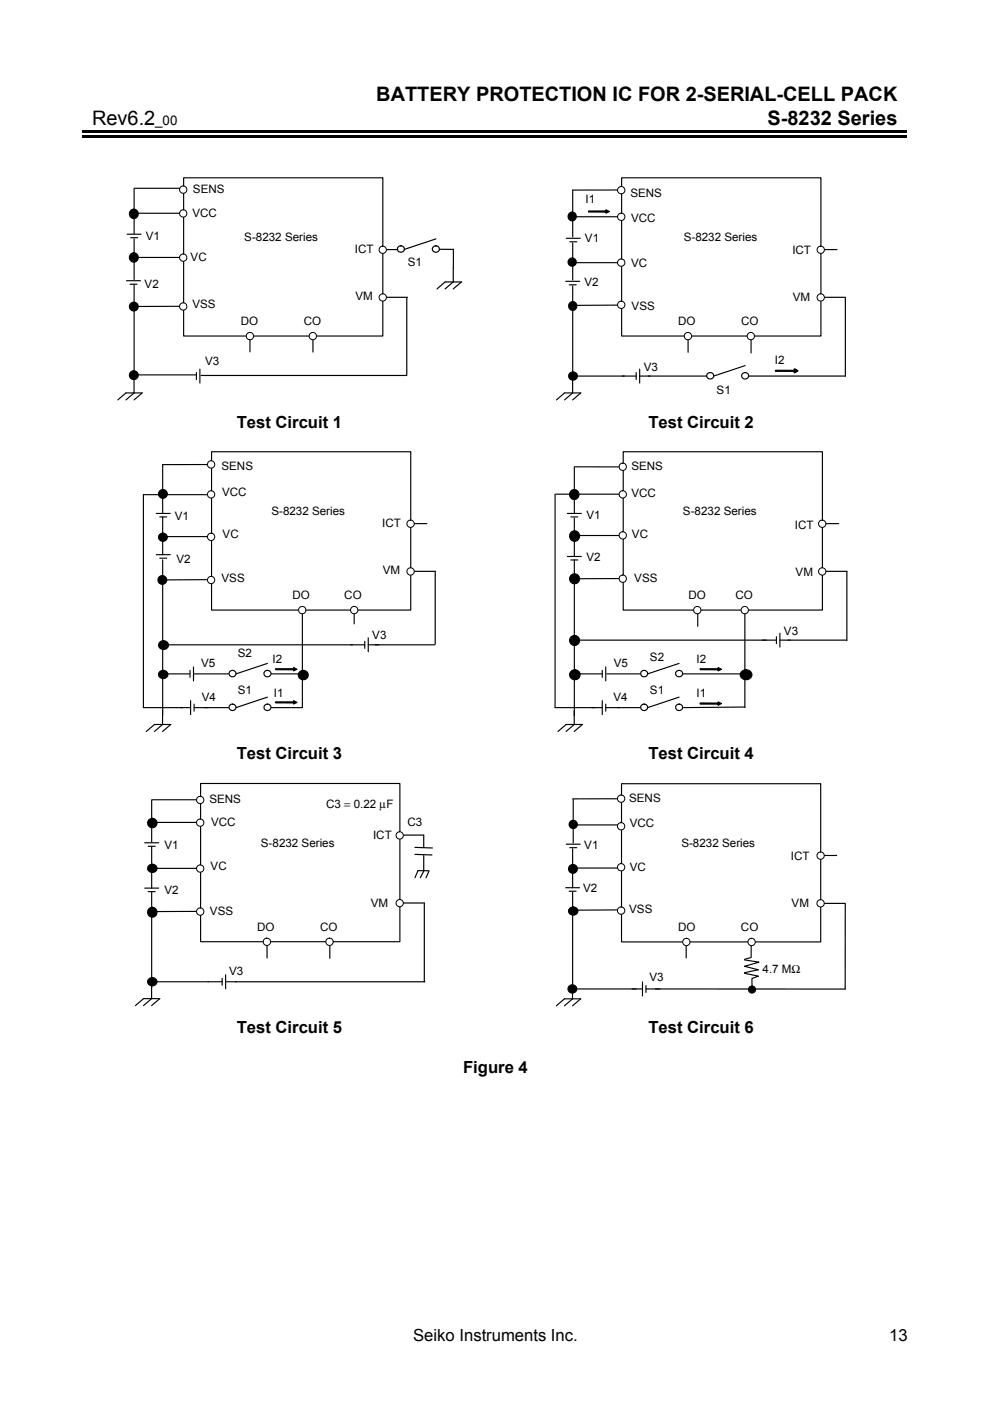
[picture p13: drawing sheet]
<svg xmlns="http://www.w3.org/2000/svg" width="210mm" height="297mm" viewBox="0 0 210 297" stroke-linecap="round" stroke-linejoin="round" font-family="sans-serif">
<defs><g id="words">
<g font-size="4.2">
<text x="79.8" y="21.4">BATTERY PROTECTION IC FOR 2-SERIAL-CELL PACK</text>
<text x="19.5" y="26.4">Rev6.2</text>
<text x="162.8" y="26.4">S-8232 Series</text>
</g>
<g font-size="3.5">
<text x="50.2" y="90.7">Test Circuit 1</text>
<text x="137.5" y="90.7">Test Circuit 2</text>
<text x="50.2" y="161">Test Circuit 3</text>
<text x="137.5" y="161">Test Circuit 4</text>
<text x="50.2" y="219.1">Test Circuit 5</text>
<text x="137.5" y="219.1">Test Circuit 6</text>
<text x="98.2" y="227.5">Figure 4</text>
<text x="87.6" y="284.3">Seiko Instruments Inc.</text>
<text x="188.6" y="284.3">13</text>
</g>
<text font-size="2.8" x="32.9" y="26.4">_00</text>
<g font-size="2.5">
<text x="40.9" y="41">SENS</text>
<text x="133.7" y="41.7">SENS</text>
<text x="40.8" y="46.1">VCC</text>
<text x="124.2" y="43.1">I1</text>
<text x="133.8" y="47">VCC</text>
<text x="30.9" y="50.9">V1</text>
<text x="51.8" y="51.1">S-8232 Series</text>
<text x="75.3" y="53.7">ICT</text>
<text x="124.1" y="51.4">V1</text>
<text x="145" y="51.1">S-8232 Series</text>
<text x="168.1" y="53.9">ICT</text>
<text x="40.4" y="55.3">VC</text>
<text x="86.5" y="56.4">S1</text>
<text x="133.8" y="56.5">VC</text>
<text x="30.7" y="61">V2</text>
<text x="40.8" y="65.4">VSS</text>
<text x="75.4" y="63.7">VM</text>
<text x="124" y="60.7">V2</text>
<text x="134" y="65.7">VSS</text>
<text x="168.2" y="63.9">VM</text>
<text x="51.1" y="68.9">DO</text>
<text x="64.4" y="68.9">CO</text>
<text x="143.8" y="68.9">DO</text>
<text x="157.2" y="68.9">CO</text>
<text x="43.5" y="77.5">V3</text>
<text x="164.4" y="77.2">I2</text>
<text x="136.5" y="78.6">V3</text>
<text x="152" y="83.5">S1</text>
<text x="47" y="99.6">SENS</text>
<text x="133.9" y="99.6">SENS</text>
<text x="47.1" y="105.2">VCC</text>
<text x="133.9" y="105.4">VCC</text>
<text x="37.1" y="110.3">V1</text>
<text x="57.6" y="109.2">S-8232 Series</text>
<text x="81.1" y="111.8">ICT</text>
<text x="124.4" y="110">V1</text>
<text x="144.9" y="109.2">S-8232 Series</text>
<text x="168.6" y="112.1">ICT</text>
<text x="37.5" y="119.3">V2</text>
<text x="47.2" y="114.1">VC</text>
<text x="124.4" y="118.9">V2</text>
<text x="134" y="114">VC</text>
<text x="47" y="123.4">VSS</text>
<text x="81.2" y="121.8">VM</text>
<text x="134.5" y="123.4">VSS</text>
<text x="168.7" y="122.1">VM</text>
<text x="62" y="127.1">DO</text>
<text x="73" y="126.9">CO</text>
<text x="146" y="126.9">DO</text>
<text x="156" y="127.1">CO</text>
<text x="79" y="135.6">V3</text>
<text x="166.3" y="134.6">V3</text>
<text x="42.7" y="141.4">V5</text>
<text x="50.4" y="139.4">S2</text>
<text x="57.8" y="140.5">I2</text>
<text x="130.2" y="141.4">V5</text>
<text x="137.9" y="140.3">S2</text>
<text x="147.7" y="140.5">I2</text>
<text x="42.8" y="148.6">V4</text>
<text x="50.4" y="147">S1</text>
<text x="58.1" y="147.8">I1</text>
<text x="130.1" y="148.5">V4</text>
<text x="137.9" y="147">S1</text>
<text x="147.7" y="147.8">I1</text>
<text x="44.4" y="170.2">SENS</text>
<text x="69.2" y="171.3">C3 = 0.22 μF</text>
<text x="133.4" y="169.9">SENS</text>
<text x="44.8" y="175.2">VCC</text>
<text x="55.3" y="179.5">S-8232 Series</text>
<text x="79.1" y="177.8">ICT</text>
<text x="86.4" y="175.2">C3</text>
<text x="123.9" y="179.9">V1</text>
<text x="133.6" y="175.4">VCC</text>
<text x="144.5" y="179.6">S-8232 Series</text>
<text x="34.9" y="180">V1</text>
<text x="44.7" y="184.4">VC</text>
<text x="133.6" y="184.7">VC</text>
<text x="167.8" y="182.4">ICT</text>
<text x="34.9" y="189.6">V2</text>
<text x="123.7" y="189.2">V2</text>
<text x="44.5" y="194.1">VSS</text>
<text x="54.5" y="197.3">DO</text>
<text x="67.9" y="197.3">CO</text>
<text x="78.6" y="192.3">VM</text>
<text x="133.4" y="193.6">VSS</text>
<text x="143.8" y="197.3">DO</text>
<text x="157.2" y="197.3">CO</text>
<text x="167.9" y="192.4">VM</text>
<text x="48.6" y="206.7">V3</text>
<text x="137.8" y="208">V3</text>
<text x="161.7" y="206.4">4.7 MΩ</text>
</g>
</g></defs>
<path d="M17.4 28.6h24.9v.5h-24.9zM17.4 27.5h24.9v.5h-24.9zM42.1 27.5h1.6v.5h-1.6zM42.1 28.6h1.6v.5h-1.6zM43.7 28.6h148.6v.5h-148.6zM43.7 27.5h148.6v.5h-148.6z" fill="#000"/>
<g fill="none" stroke="#000" stroke-width=".24">
<path d="M28.4 39.9h10.5M38.9 37.7h42.3v33.5h-42.3zM26.8 59.5h3M27 49.7h2.9M27.7 50.4h1.5M27.8 45.2h10.4M28 54.6h10.2M28.4 40v9.5M28.4 50.6v8.7M82 52.9h2.4M27.6 60.3h1.5M28.4 60.4v19.2"/>
<path d="M28.7 79.5h13M38.8 64.9l-10.2 .1M41.7 79v1.5M42.4 78.3v2.9M53 71.8v2.8M66.4 71.2v3.5M25 84.8l1.7-1.5h3.5l-1.8 1.5M28.4 80.3v3l-1.7 1.5"/>
<circle cx="28.4" cy="54.6" r=".97"/>
<circle cx="28.4" cy="45.3" r=".98"/>
<circle cx="28.4" cy="65" r=".93"/>
<circle cx="28.4" cy="79.6" r=".94"/>
</g>
<g fill="#000">
<circle cx="28.4" cy="54.6" r=".97"/>
<circle cx="28.4" cy="45.3" r=".98"/>
<circle cx="28.4" cy="65" r=".93"/>
<circle cx="28.4" cy="79.6" r=".94"/>
</g>
<g fill="none" stroke="#000" stroke-width=".25">
<path d="M91.9 52.4a.71 .71 0 0 1 1.1 0 .71 .71 0 0 1-.3 1.1 .71 .71 0 0 1-1-.6zM92.5 50.7l-6.7 2.2M93.3 52.9h2.9l-.1 6.9-1.7 1.5M81.9 63h4.5M86.3 63.1v16.5h-43.6M92.7 61.3l1.7-1.5h3.5l-1.8 1.5"/>
<circle cx="85" cy="52.8" r=".7"/>
</g>
<circle cx="38.9" cy="40.2" r=".77" fill="#fff"/>
<circle cx="38.9" cy="40.2" r=".77" fill="none" stroke="#000" stroke-width=".21"/>
<circle cx="38.9" cy="45.3" r=".77" fill="#fff"/>
<circle cx="38.9" cy="45.3" r=".77" fill="none" stroke="#000" stroke-width=".21"/>
<path d="M38.3 54.1a.78 .78 0 0 1 1.2 0 .78 .78 0 0 1-.3 1.2 .78 .78 0 0 1-1.1-.4z" fill-rule="evenodd" fill="#fff"/>
<path d="M38.3 54.1a.78 .78 0 0 1 1.2 0 .78 .78 0 0 1-.3 1.2 .78 .78 0 0 1-1.1-.4z" fill="none" stroke="#000" stroke-width=".21"/>
<path d="M38.4 64.4a.78 .78 0 0 1 1 0 .78 .78 0 0 1 .1 1.1 .78 .78 0 0 1-1.1 .1l-.1-.1a.75 .75 0 0 1 .1-1.1z" fill-rule="evenodd" fill="#fff"/>
<path d="M38.4 64.4a.78 .78 0 0 1 1 0 .78 .78 0 0 1 .1 1.1 .78 .78 0 0 1-1.1 .1l-.1-.1a.75 .75 0 0 1 .1-1.1z" fill="none" stroke="#000" stroke-width=".21"/>
<circle cx="81.2" cy="53" r=".78" fill="#fff"/>
<circle cx="81.2" cy="53" r=".78" fill="none" stroke="#000" stroke-width=".21"/>
<path d="M80.7 62.4l.5-.1a.77 .77 0 0 1 .7 .6 .77 .77 0 0 1-.4 .9 .77 .77 0 0 1-1-.3 .77 .77 0 0 1 .2-1.1z" fill-rule="evenodd" fill="#fff"/>
<path d="M80.7 62.4l.5-.1a.77 .77 0 0 1 .7 .6 .77 .77 0 0 1-.4 .9 .77 .77 0 0 1-1-.3 .77 .77 0 0 1 .2-1.1z" fill="none" stroke="#000" stroke-width=".21"/>
<circle cx="66.3" cy="71.3" r=".78" fill="#fff"/>
<circle cx="66.3" cy="71.3" r=".78" fill="none" stroke="#000" stroke-width=".21"/>
<circle cx="53" cy="71.3" r=".78" fill="#fff"/>
<circle cx="53" cy="71.3" r=".78" fill="none" stroke="#000" stroke-width=".21"/>
<g fill="none" stroke="#000" stroke-width=".24">
<path d="M131.8 37.7h42.3v33.5h-42.3zM120 59.6h3M120.1 50.5h3M120.9 51.3h1.4M121 46h10.3M121.5 51.5v7.9M121.5 55.7h10.3M131.8 40.3h-10.3v9.9M174.8 52.9h2.7M120.7 60.4h1.5M120.8 79.2a.87 .87 0 0 1 1.5 .2 .87 .87 0 0 1-.8 1.2l-.4-.1-.4-.4-.1-.4zM121.5 60.6v19.5"/>
<path d="M121.6 79.7h13.3M131.7 64.7h-10.2M134.9 79v1.5M135.7 79.7h14.2M135.7 78.3v2.9M145.9 71.9v2.8M150 79.3l.1-.1a.73 .73 0 0 1 1.1 0 .73 .73 0 0 1-.1 1.1 .73 .73 0 0 1-1.1-.3l-.1-.3zM157.5 79.2a.74 .74 0 0 1 1.2 .1 .74 .74 0 0 1-.5 1.1 .74 .74 0 0 1-.9-.7zM158.1 77.5l-6.7 2.2M159.3 71.3v3.5M118 84.8l1.7-1.5h3.5l-1.7 1.5M121.5 80.3v3l-1.8 1.5"/>
<circle cx="121.3" cy="45.9" r=".9"/>
<circle cx="121.4" cy="55.6" r=".87"/>
<circle cx="121.5" cy="64.8" r=".9"/>
</g>
<g fill="#000">
<path d="M120.8 79.2a.87 .87 0 0 1 1.5 .2 .87 .87 0 0 1-.8 1.2l-.4-.1-.4-.4-.1-.4z" fill-rule="evenodd"/>
<circle cx="121.3" cy="45.9" r=".9"/>
<circle cx="121.4" cy="55.6" r=".87"/>
<circle cx="121.5" cy="64.8" r=".9"/>
</g>
<path d="M174.7 63h4.6M179.3 63.1v16.6h-20.5" fill="none" stroke="#000" stroke-width=".25"/>
<g fill="#000" stroke="#000" stroke-width=".21">
<path d="M124.8 44.7h3.9v.3h-3.9zM128.5 44.5l.8 .4-.8 .3z"/>
<path d="M164.5 78.5h4.6v.2h-4.6zM168.5 78.2l.8 .4-.8 .4-.1-.1 .6-.4v.2l-.6-.3z"/>
</g>
<circle cx="131.8" cy="40.3" r=".77" fill="#fff"/>
<circle cx="131.8" cy="40.3" r=".77" fill="none" stroke="#000" stroke-width=".21"/>
<circle cx="131.8" cy="46" r=".78" fill="#fff"/>
<circle cx="131.8" cy="46" r=".78" fill="none" stroke="#000" stroke-width=".21"/>
<path d="M131.2 55.1a.78 .78 0 0 1 1.3 .3 .78 .78 0 0 1-.7 1.1 .78 .78 0 0 1-.8-1.1z" fill-rule="evenodd" fill="#fff"/>
<path d="M131.2 55.1a.78 .78 0 0 1 1.3 .3 .78 .78 0 0 1-.7 1.1 .78 .78 0 0 1-.8-1.1z" fill="none" stroke="#000" stroke-width=".21"/>
<circle cx="131.8" cy="64.6" r=".77" fill="#fff"/>
<circle cx="131.8" cy="64.6" r=".77" fill="none" stroke="#000" stroke-width=".21"/>
<circle cx="174.1" cy="52.9" r=".77" fill="#fff"/>
<circle cx="174.1" cy="52.9" r=".77" fill="none" stroke="#000" stroke-width=".21"/>
<path d="M173.6 62.4l.4-.1a.78 .78 0 0 1 .9 .8 .78 .78 0 0 1-.9 .7 .77 .77 0 0 1-.7-.5 .77 .77 0 0 1 .3-.9z" fill-rule="evenodd" fill="#fff"/>
<path d="M173.6 62.4l.4-.1a.78 .78 0 0 1 .9 .8 .78 .78 0 0 1-.9 .7 .77 .77 0 0 1-.7-.5 .77 .77 0 0 1 .3-.9z" fill="none" stroke="#000" stroke-width=".21"/>
<circle cx="159.3" cy="71.3" r=".78" fill="#fff"/>
<circle cx="159.3" cy="71.3" r=".78" fill="none" stroke="#000" stroke-width=".21"/>
<circle cx="145.9" cy="71.3" r=".78" fill="#fff"/>
<circle cx="145.9" cy="71.3" r=".78" fill="none" stroke="#000" stroke-width=".21"/>
<g fill="none" stroke="#000" stroke-width=".24">
<path d="M34.5 98.5v10.2M44.9 98.5h-10.4M44.9 95.8h42.2v33.5h-42.2zM33.1 117.6h3M33.1 108.9h3M33.8 113.4a.93 .93 0 0 1 1.5-.1 .93 .93 0 0 1-.4 1.5 .93 .93 0 0 1-1.3-.7zM33.8 113.8h10.3M33.9 118.3h1.5M33.9 109.6h1.5M34.5 109.6v8M34.5 118.7v32.9M44 104.9h-13.6v45.1h10"/>
<path d="M87.9 111h2.7M33.8 136.3l.8-.5a.99 .99 0 0 1 1.1 1.2l-.3 .4a1.02 1.02 0 0 1-1.3 .1 1.02 1.02 0 0 1-.3-1.2zM33.9 122.2l.4-.2a.91 .91 0 0 1 1 1.1 .92 .92 0 0 1-1.3 .7 .92 .92 0 0 1-.1-1.6zM34.6 136.7h42.8M44.7 122.9l-10.2 .1M64.1 130.1v19.9M75.1 129.3v3M77.4 136v1.5M78.1 136.7h2.2M78.1 135.2v3M31 155.1l1.8-1.5h3.4l-1.7 1.5M33.8 142.5a.92 .92 0 0 1 1.6 0 .92 .92 0 0 1-.7 1.4 .87 .87 0 0 1-.9-.4 .87 .87 0 0 1 0-1z"/>
<path d="M34.5 150.6v3l-1.7 1.5M34.5 142.9h5.7M40.3 142.1v1.5M40.4 148.5v3M41 141.4v3M41.2 142.9h7.3M41.2 149.3v1.5M41.2 150h7.3M56.3 142.3a.75 .75 0 0 1 1.1 .2 .75 .75 0 0 1-.5 1.1 .75 .75 0 0 1-.9-.7zM56.7 140.7l-6.6 2.2M56.7 147.8l-6.6 2.2M57.6 142.9h6.4"/>
<path d="M57.6 150h6.4"/>
<circle cx="34.5" cy="104.7" r=".93"/>
<circle cx="49.3" cy="142.9" r=".73"/>
<circle cx="49.3" cy="150" r=".71"/>
<circle cx="56.7" cy="150" r=".72"/>
<circle cx="64.3" cy="143.1" r="1.01"/>
</g>
<g fill="#000">
<path d="M33.8 113.4a.93 .93 0 0 1 1.5-.1 .93 .93 0 0 1-.4 1.5 .93 .93 0 0 1-1.3-.7z" fill-rule="evenodd"/>
<path d="M33.9 122.2l.4-.2a.91 .91 0 0 1 1 1.1 .92 .92 0 0 1-1.3 .7 .92 .92 0 0 1-.1-1.6z" fill-rule="evenodd"/>
<path d="M33.8 136.3l.8-.5a.99 .99 0 0 1 1.1 1.2l-.3 .4a1.02 1.02 0 0 1-1.3 .1 1.02 1.02 0 0 1-.3-1.2z" fill-rule="evenodd"/>
<path d="M33.8 142.5a.92 .92 0 0 1 1.6 0 .92 .92 0 0 1-.7 1.4 .87 .87 0 0 1-.9-.4 .87 .87 0 0 1 0-1z" fill-rule="evenodd"/>
<circle cx="34.5" cy="104.7" r=".93"/>
<circle cx="64.3" cy="143.1" r="1.01"/>
</g>
<path d="M79.6 136.7h12.6M87.7 121.1h4.7M92.3 121.2v15.4" fill="none" stroke="#000" stroke-width=".25"/>
<g fill="#000" stroke="#000" stroke-width=".21">
<path d="M58.4 141.8h4v.2h-4zM62.3 141.5l.7 .4-.7 .4z"/>
<path d="M58.4 148.8h4v.3l-4-.1zM62.3 148.5l.7 .4-.7 .4z"/>
</g>
<circle cx="44.8" cy="98.5" r=".78" fill="#fff"/>
<circle cx="44.8" cy="98.5" r=".78" fill="none" stroke="#000" stroke-width=".21"/>
<circle cx="44.8" cy="104.8" r=".77" fill="#fff"/>
<circle cx="44.8" cy="104.8" r=".77" fill="none" stroke="#000" stroke-width=".21"/>
<circle cx="44.8" cy="113.8" r=".77" fill="#fff"/>
<circle cx="44.8" cy="113.8" r=".77" fill="none" stroke="#000" stroke-width=".21"/>
<circle cx="44.8" cy="123" r=".77" fill="#fff"/>
<circle cx="44.8" cy="123" r=".77" fill="none" stroke="#000" stroke-width=".21"/>
<circle cx="87.1" cy="111" r=".77" fill="#fff"/>
<circle cx="87.1" cy="111" r=".77" fill="none" stroke="#000" stroke-width=".21"/>
<circle cx="87.1" cy="121.1" r=".77" fill="#fff"/>
<circle cx="87.1" cy="121.1" r=".77" fill="none" stroke="#000" stroke-width=".21"/>
<circle cx="75.1" cy="129.4" r=".77" fill="#fff"/>
<circle cx="75.1" cy="129.4" r=".77" fill="none" stroke="#000" stroke-width=".21"/>
<circle cx="64.1" cy="129.4" r=".78" fill="#fff"/>
<circle cx="64.1" cy="129.4" r=".78" fill="none" stroke="#000" stroke-width=".21"/>
<g fill="none" stroke="#000" stroke-width=".24">
<path d="M121.8 99v9.7M121.9 99h10.2M132.2 95.8h42.2v33.5h-42.2zM117.7 104.8v45.2h10M117.9 104.8h13.4M120.3 118h3M120.3 108.9h3M121.1 118.7h1.5M121.1 109.6h1.5M121.2 112.8a1.03 1.03 0 0 1 1.7 .6 1.09 1.09 0 0 1-1.4 1.3 1.09 1.09 0 0 1-.3-1.9zM121.2 113.5h10.2M121.8 109.8v8.2"/>
<path d="M121.8 118.7v34.9l-1.7 1.5M175.2 111h2.7M121.9 135.7h42.8M132.1 122.7h-10.3M148 129.8v3M158 129.3v20.7M164.7 135v1.5M165.4 135.7h2.2M165.4 134.3v2.9M118.3 155.1l1.8-1.5h3.4l-1.7 1.5M121.1 142.3l.3-.2 .6-.1a1.04 1.04 0 0 1 1 .9 1.04 1.04 0 0 1-.7 1.2 1.08 1.08 0 0 1-1.3-.4 1.08 1.08 0 0 1 .1-1.4zM121.8 142.9h5.8"/>
<path d="M127.7 142.1v1.5M127.7 148.5v3M128.5 141.4v3M128.5 149.3v1.5M128.5 150h7.3M128.7 142.9h7.1M143.6 142.3a.75 .75 0 0 1 1.1 .2 .75 .75 0 0 1-.5 1.1 .75 .75 0 0 1-.9-.7zM144 140.7l-6.6 2.2M144 147.8l-6.6 2.2M144.9 142.9h13.1M157.4 142.3l.7-.3a1.07 1.07 0 0 1 1.3 1 1.07 1.07 0 0 1-1.3 1.1 1.02 1.02 0 0 1-1-.6 1.02 1.02 0 0 1 .3-1.2zM158 149.9l-13.1 .1"/>
<circle cx="121.8" cy="104.8" r="1.04"/>
<circle cx="121.9" cy="135.8" r="1.05"/>
<circle cx="121.9" cy="122.7" r="1.05"/>
<circle cx="136.6" cy="142.9" r=".73"/>
<circle cx="136.7" cy="150" r=".71"/>
<circle cx="144" cy="150" r=".72"/>
</g>
<g fill="#000">
<path d="M121.2 112.8a1.03 1.03 0 0 1 1.7 .6 1.09 1.09 0 0 1-1.4 1.3 1.09 1.09 0 0 1-.3-1.9z" fill-rule="evenodd"/>
<path d="M121.1 142.3l.3-.2 .6-.1a1.04 1.04 0 0 1 1 .9 1.04 1.04 0 0 1-.7 1.2 1.08 1.08 0 0 1-1.3-.4 1.08 1.08 0 0 1 .1-1.4z" fill-rule="evenodd"/>
<path d="M157.4 142.3l.7-.3a1.07 1.07 0 0 1 1.3 1 1.07 1.07 0 0 1-1.3 1.1 1.02 1.02 0 0 1-1-.6 1.02 1.02 0 0 1 .3-1.2z" fill-rule="evenodd"/>
<circle cx="121.8" cy="104.8" r="1.04"/>
<circle cx="121.9" cy="135.8" r="1.05"/>
<circle cx="121.9" cy="122.7" r="1.05"/>
</g>
<path d="M167.1 135.7h12.4M175 121.1h4.7M179.6 121.2v14.6" fill="none" stroke="#000" stroke-width=".25"/>
<g fill="#000" stroke="#000" stroke-width=".21">
<path d="M148.5 149l3.9 .1v.2h-3.9zM152.3 148.8l.8 .4-.8 .3z"/>
<path d="M148.5 141.8h3.9v.2h-3.9zM152.3 141.5l.8 .4-.8 .4z"/>
</g>
<circle cx="132.1" cy="99" r=".77" fill="#fff"/>
<circle cx="132.1" cy="99" r=".77" fill="none" stroke="#000" stroke-width=".21"/>
<circle cx="132.1" cy="104.8" r=".77" fill="#fff"/>
<circle cx="132.1" cy="104.8" r=".77" fill="none" stroke="#000" stroke-width=".21"/>
<circle cx="132.1" cy="113.5" r=".77" fill="#fff"/>
<circle cx="132.1" cy="113.5" r=".77" fill="none" stroke="#000" stroke-width=".21"/>
<circle cx="132.1" cy="122.7" r=".78" fill="#fff"/>
<circle cx="132.1" cy="122.7" r=".78" fill="none" stroke="#000" stroke-width=".21"/>
<circle cx="174.4" cy="111" r=".77" fill="#fff"/>
<circle cx="174.4" cy="111" r=".77" fill="none" stroke="#000" stroke-width=".21"/>
<circle cx="174.4" cy="121.1" r=".77" fill="#fff"/>
<circle cx="174.4" cy="121.1" r=".77" fill="none" stroke="#000" stroke-width=".21"/>
<circle cx="158" cy="129.4" r=".77" fill="#fff"/>
<circle cx="158" cy="129.4" r=".77" fill="none" stroke="#000" stroke-width=".21"/>
<circle cx="147.9" cy="129.4" r=".77" fill="#fff"/>
<circle cx="147.9" cy="129.4" r=".77" fill="none" stroke="#000" stroke-width=".21"/>
<g fill="none" stroke="#000" stroke-width=".24">
<path d="M30.7 178.7h3M31.4 179.4h1.5M31.5 174.4h10.3M31.7 173.7l.5-.2a.99 .99 0 0 1 1.1 1 .99 .99 0 0 1-1 1 1 1 0 0 1-.9-.7 1 1 0 0 1 .3-1.1zM32.2 169.7v8.9M32.2 179.6v8.7M32.2 169.6h10.3M42.5 166.1h42.3v33.6h-42.3zM30.7 188.3h3M31.4 189h1.5M31.6 183.5l.9-.2 .4 .1 .4 .5a.89 .89 0 0 1-.8 1.1 .95 .95 0 0 1-1.2-.9zM31.7 192.6a1 1 0 0 1 1.1-.1 1 1 0 0 1 .5 1.1l-.1 .3a.99 .99 0 0 1-1.2 .5 .99 .99 0 0 1-.7-1z"/>
<path d="M32.2 189.2v20.2M32.3 184.1h10.4M42.4 193.2l-10.2 .1M70 199.7v3.5M88.6 184.6l-.6 1.5M28.7 213.2l1.7-1.5h3.5l-1.7 1.5M31.5 207.7l.5-.4a1.13 1.13 0 0 1 1.1 .4l.2 .2a.95 .95 0 0 1-1.1 1.1 .95 .95 0 0 1-.7-1.3zM32.2 208.8v2.9l-1.8 1.5M32.3 208.2h14.8M47.1 207.4v1.5M47.9 206.7v2.9M47.9 208.2h2.2"/>
<path d="M56.6 200.3v2.8"/>
</g>
<g fill="#000">
<path d="M31.7 173.7l.5-.2a.99 .99 0 0 1 1.1 1 .99 .99 0 0 1-1 1 1 1 0 0 1-.9-.7 1 1 0 0 1 .3-1.1z" fill-rule="evenodd"/>
<path d="M31.7 192.6a1 1 0 0 1 1.1-.1 1 1 0 0 1 .5 1.1l-.1 .3a.99 .99 0 0 1-1.2 .5 .99 .99 0 0 1-.7-1z" fill-rule="evenodd"/>
<path d="M31.6 183.5l.9-.2 .4 .1 .4 .5a.89 .89 0 0 1-.8 1.1 .95 .95 0 0 1-1.2-.9z" fill-rule="evenodd"/>
<path d="M31.5 207.7l.5-.4a1.13 1.13 0 0 1 1.1 .4l.2 .2a.95 .95 0 0 1-1.1 1.1 .95 .95 0 0 1-.7-1.3z" fill-rule="evenodd"/>
</g>
<path d="M85.5 177.1h4.4M88 179.7l3.7 .1M89.9 177.1v2.5M85.4 191.5h4.6M88 181.1l3.6 .2M88.6 184.6h2.4M89.9 181.4v3.1M89.9 184.7l-.8 1.4M90 191.5v16.7M91 184.7l-.6 1.4M49.9 208.2h40.2" fill="none" stroke="#000" stroke-width=".25"/>
<circle cx="42.4" cy="169.6" r=".77" fill="#fff"/>
<circle cx="42.4" cy="169.6" r=".77" fill="none" stroke="#000" stroke-width=".21"/>
<circle cx="42.4" cy="174.4" r=".77" fill="#fff"/>
<circle cx="42.4" cy="174.4" r=".77" fill="none" stroke="#000" stroke-width=".21"/>
<path d="M41.9 183.6a.78 .78 0 0 1 1.2 .1 .78 .78 0 0 1-.4 1.2 .78 .78 0 0 1-1-.7z" fill-rule="evenodd" fill="#fff"/>
<path d="M41.9 183.6a.78 .78 0 0 1 1.2 .1 .78 .78 0 0 1-.4 1.2 .78 .78 0 0 1-1-.7z" fill="none" stroke="#000" stroke-width=".21"/>
<circle cx="42.4" cy="193.3" r=".77" fill="#fff"/>
<circle cx="42.4" cy="193.3" r=".77" fill="none" stroke="#000" stroke-width=".21"/>
<path d="M84.3 176.5l.4-.1a.77 .77 0 0 1 .8 .7 .77 .77 0 0 1-.8 .8 .78 .78 0 0 1-.7-.6 .78 .78 0 0 1 .3-.8z" fill-rule="evenodd" fill="#fff"/>
<path d="M84.3 176.5l.4-.1a.77 .77 0 0 1 .8 .7 .77 .77 0 0 1-.8 .8 .78 .78 0 0 1-.7-.6 .78 .78 0 0 1 .3-.8z" fill="none" stroke="#000" stroke-width=".21"/>
<circle cx="84.8" cy="191.5" r=".77" fill="#fff"/>
<circle cx="84.8" cy="191.5" r=".77" fill="none" stroke="#000" stroke-width=".21"/>
<circle cx="69.9" cy="199.7" r=".78" fill="#fff"/>
<circle cx="69.9" cy="199.7" r=".78" fill="none" stroke="#000" stroke-width=".21"/>
<circle cx="56.6" cy="199.7" r=".78" fill="#fff"/>
<circle cx="56.6" cy="199.7" r=".78" fill="none" stroke="#000" stroke-width=".21"/>
<g fill="none" stroke="#000" stroke-width=".24">
<path d="M120.1 179h3M120.8 179.7h1.5M120.9 174.9h10.2M121.5 180v8.2M121.6 169.5v9.2M131.6 169.4h-10.1M131.8 166.2h42.3v33.5h-42.3zM120 188.2h2.9M120.7 189h1.5M120.8 184h10.3M120.9 192.5l.3-.2a.91 .91 0 0 1 1.1 .3 .91 .91 0 0 1 0 1.1 .95 .95 0 0 1-1.2 .3 .95 .95 0 0 1-.4-1.3zM121.5 189.1l-.1 22.7-1.7 1.5"/>
<path d="M131.8 192.9l-10.3 .1M174.8 181.4h2.7M118 213.3l1.7-1.5h3.5l-1.8 1.5M120.7 209.1a.95 .95 0 0 1 1.6 .4 .92 .92 0 0 1-1.2 1.1 .92 .92 0 0 1-.4-1.5zM121.3 209.7h15M136.3 208.2v3M137 208.9v1.5M137 209.7h3M145.5 200.3v2.8M157.9 203.5l3.1 .5-3.1 .9 3 .7-3 .6M157.9 206.4l3 .6-1.4 .5v2.3M159.3 203l-1.4 .4"/>
<path d="M159.3 200.2v2.7"/>
<circle cx="121.6" cy="174.8" r=".87"/>
<circle cx="121.5" cy="184.2" r=".92"/>
<circle cx="159.5" cy="209.8" r=".74"/>
</g>
<g fill="#000">
<path d="M120.9 192.5l.3-.2a.91 .91 0 0 1 1.1 .3 .91 .91 0 0 1 0 1.1 .95 .95 0 0 1-1.2 .3 .95 .95 0 0 1-.4-1.3z" fill-rule="evenodd"/>
<path d="M120.7 209.1a.95 .95 0 0 1 1.6 .4 .92 .92 0 0 1-1.2 1.1 .92 .92 0 0 1-.4-1.5z" fill-rule="evenodd"/>
<circle cx="121.6" cy="174.8" r=".87"/>
<circle cx="121.5" cy="184.2" r=".92"/>
<circle cx="159.5" cy="209.8" r=".74"/>
</g>
<path d="M174.7 191.5h4.5M179.3 191.6v18.1h-40.3" fill="none" stroke="#000" stroke-width=".25"/>
<circle cx="131.7" cy="169.3" r=".78" fill="#fff"/>
<circle cx="131.7" cy="169.3" r=".78" fill="none" stroke="#000" stroke-width=".21"/>
<path d="M131.1 174.7a.77 .77 0 0 1 1.3 0 .77 .77 0 0 1-.4 1.2 .77 .77 0 0 1-1-.6z" fill-rule="evenodd" fill="#fff"/>
<path d="M131.1 174.7a.77 .77 0 0 1 1.3 0 .77 .77 0 0 1-.4 1.2 .77 .77 0 0 1-1-.6z" fill="none" stroke="#000" stroke-width=".21"/>
<circle cx="131.7" cy="183.9" r=".77" fill="#fff"/>
<circle cx="131.7" cy="183.9" r=".77" fill="none" stroke="#000" stroke-width=".21"/>
<circle cx="131.7" cy="193.1" r=".77" fill="#fff"/>
<circle cx="131.7" cy="193.1" r=".77" fill="none" stroke="#000" stroke-width=".21"/>
<circle cx="174" cy="181.4" r=".78" fill="#fff"/>
<circle cx="174" cy="181.4" r=".78" fill="none" stroke="#000" stroke-width=".21"/>
<path d="M173.4 191a.8 .8 0 0 1 1.4 .2 .8 .8 0 0 1-.8 1.1 .8 .8 0 0 1-.6-1.2z" fill-rule="evenodd" fill="#fff"/>
<path d="M173.4 191a.8 .8 0 0 1 1.4 .2 .8 .8 0 0 1-.8 1.1 .8 .8 0 0 1-.6-1.2z" fill="none" stroke="#000" stroke-width=".21"/>
<path d="M159 199.1l.3-.2a.78 .78 0 0 1 .9 .8 .78 .78 0 0 1-.8 .8 .78 .78 0 0 1-.7-.6 .78 .78 0 0 1 .3-.8z" fill-rule="evenodd" fill="#fff"/>
<path d="M159 199.1l.3-.2a.78 .78 0 0 1 .9 .8 .78 .78 0 0 1-.8 .8 .78 .78 0 0 1-.7-.6 .78 .78 0 0 1 .3-.8z" fill="none" stroke="#000" stroke-width=".21"/>
<circle cx="145.6" cy="199.7" r=".77" fill="#fff"/>
<circle cx="145.6" cy="199.7" r=".77" fill="none" stroke="#000" stroke-width=".21"/>
<use href="#words"/>
</svg>
